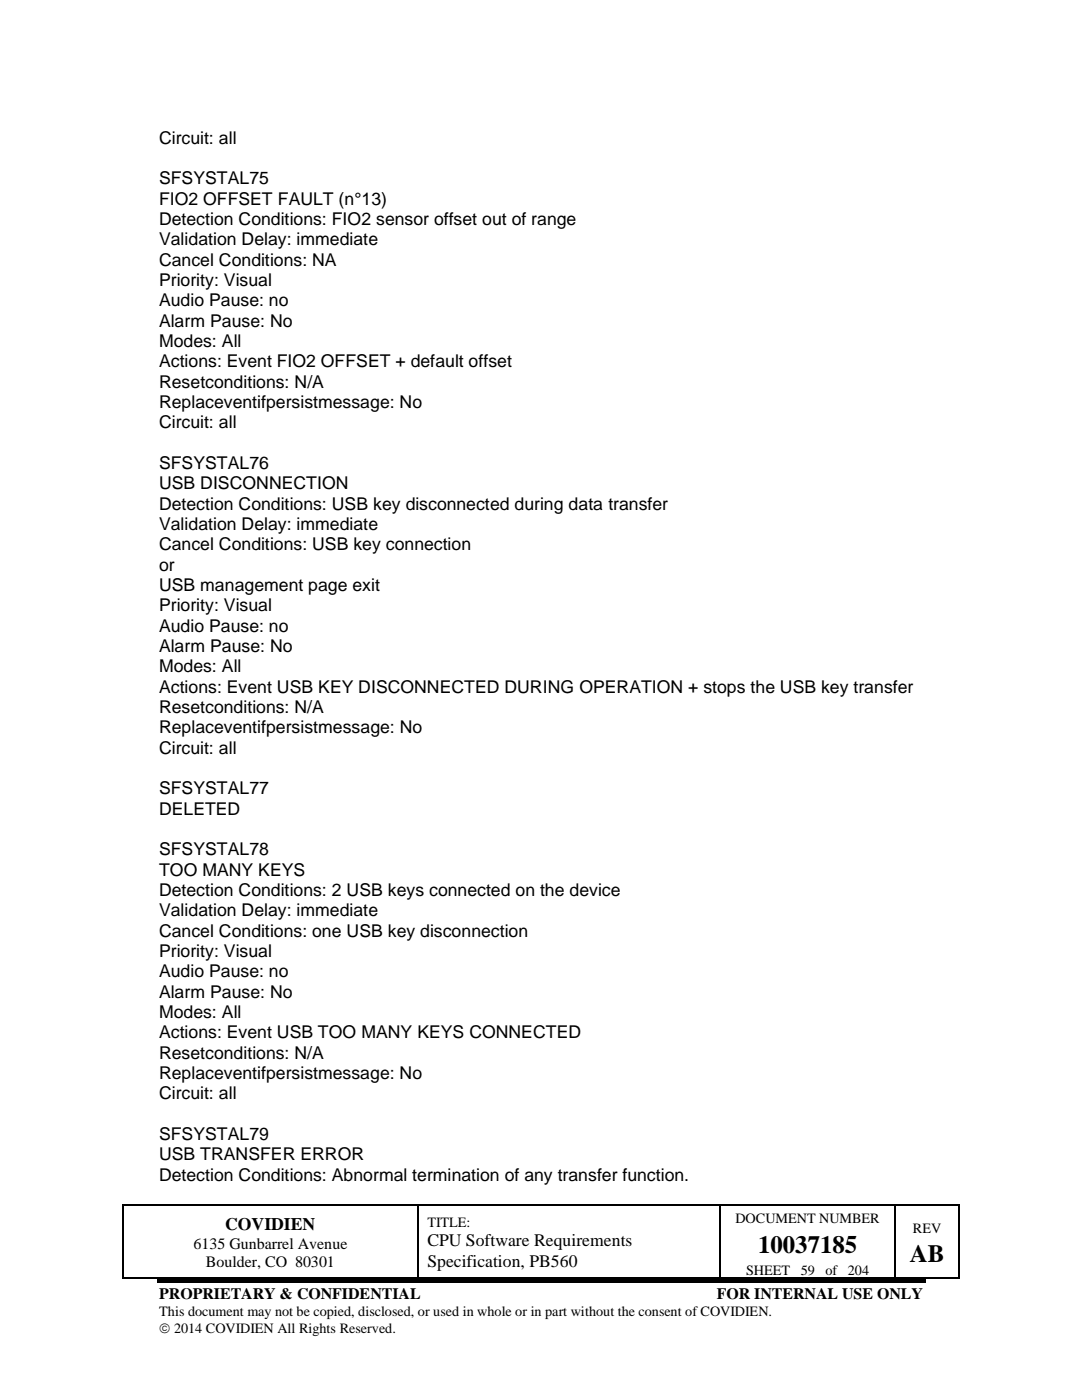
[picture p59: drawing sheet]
<svg xmlns="http://www.w3.org/2000/svg" width="216mm" height="279mm" viewBox="0 0 216 279" stroke-linecap="round" stroke-linejoin="round" font-family="sans-serif">
<defs><g id="words">
<g font-size="5">
<text x="151.3" y="250">10037185</text>
<text x="181.6" y="251.9">AB</text>
</g>
<g font-size="3.5">
<text x="31.8" y="28.7">Circuit: all</text>
<text x="31.8" y="36.8">SFSYSTAL75</text>
<text x="31.8" y="40.9">FIO2 OFFSET FAULT (n°13)</text>
<text x="31.8" y="44.9">Detection Conditions: FIO2 sensor offset out of range</text>
<text x="31.8" y="49">Validation Delay: immediate</text>
<text x="31.8" y="53.1">Cancel Conditions: NA</text>
<text x="31.8" y="57.1">Priority: Visual</text>
<text x="31.8" y="61.1">Audio Pause: no</text>
<text x="31.8" y="65.2">Alarm Pause: No</text>
<text x="31.8" y="69.3">Modes: All</text>
<text x="31.8" y="73.3">Actions: Event FIO2 OFFSET + default offset</text>
<text x="31.8" y="77.4">Resetconditions: N/A</text>
<text x="31.8" y="81.5">Replaceventifpersistmessage: No</text>
<text x="31.8" y="85.5">Circuit: all</text>
<text x="31.8" y="93.6">SFSYSTAL76</text>
<text x="31.8" y="97.7">USB DISCONNECTION</text>
<text x="31.8" y="101.7">Detection Conditions: USB key disconnected during data transfer</text>
<text x="31.8" y="105.8">Validation Delay: immediate</text>
<text x="31.8" y="109.8">Cancel Conditions: USB key connection</text>
<text x="31.8" y="113.9">or</text>
<text x="31.8" y="118">USB management page exit</text>
<text x="31.8" y="122">Priority: Visual</text>
<text x="31.8" y="126.1">Audio Pause: no</text>
<text x="31.8" y="130.1">Alarm Pause: No</text>
<text x="31.8" y="134.2">Modes: All</text>
<text x="31.8" y="138.2">Actions: Event USB KEY DISCONNECTED DURING OPERATION + stops the USB key transfer</text>
<text x="31.8" y="142.3">Resetconditions: N/A</text>
<text x="31.8" y="146.4">Replaceventifpersistmessage: No</text>
<text x="31.8" y="150.4">Circuit: all</text>
<text x="31.8" y="158.5">SFSYSTAL77</text>
<text x="31.8" y="162.6">DELETED</text>
<text x="31.8" y="170.7">SFSYSTAL78</text>
<text x="31.8" y="174.8">TOO MANY KEYS</text>
<text x="31.8" y="178.8">Detection Conditions: 2 USB keys connected on the device</text>
<text x="31.8" y="182.9">Validation Delay: immediate</text>
<text x="31.8" y="186.9">Cancel Conditions: one USB key disconnection</text>
<text x="31.8" y="191">Priority: Visual</text>
<text x="31.8" y="195.1">Audio Pause: no</text>
<text x="31.8" y="199.1">Alarm Pause: No</text>
<text x="31.8" y="203.1">Modes: All</text>
<text x="31.8" y="207.2">Actions: Event USB TOO MANY KEYS CONNECTED</text>
<text x="31.8" y="211.3">Resetconditions: N/A</text>
<text x="31.8" y="215.3">Replaceventifpersistmessage: No</text>
<text x="31.8" y="219.4">Circuit: all</text>
<text x="31.8" y="227.5">SFSYSTAL79</text>
<text x="31.8" y="231.6">USB TRANSFER ERROR</text>
<text x="31.8" y="235.6">Detection Conditions: Abnormal termination of any transfer function.</text>
<text x="44.9" y="245.4">COVIDIEN</text>
<text x="85.3" y="248.7">CPU Software Requirements</text>
<text x="85.3" y="252.8">Specification, PB560</text>
</g>
<g font-size="3.2">
<text x="38.6" y="249.2">6135 Gunbarrel Avenue</text>
<text x="41.1" y="252.8">Boulder, CO 80301</text>
<text x="31.8" y="259.3">PROPRIETARY &amp; CONFIDENTIAL</text>
<text x="143" y="259.3">FOR INTERNAL USE ONLY</text>
</g>
<g font-size="2.8">
<text x="85.3" y="244.8">TITLE:</text>
<text x="146.8" y="244">DOCUMENT NUMBER</text>
<text x="182.2" y="246">REV</text>
<text x="148.9" y="254.4">SHEET</text>
<text x="159.8" y="254.4">59</text>
<text x="164.7" y="254.4">of 204</text>
<text x="31.8" y="262.7">This document may not be copied, disclosed, or used in whole or in part without the consent of COVIDIEN.</text>
<text x="31.8" y="266.1">© 2014 COVIDIEN All Rights Reserved.</text>
</g>
</g></defs>
<g fill="#000">
<path d="M24.5 240.4h.2v.3h-.2z" fill-rule="evenodd"/>
<path d="M24.5 240.4h.2v.3h-.2z" fill-rule="evenodd"/>
<path d="M24.5 255h.2v.2h-.2z" fill-rule="evenodd"/>
<path d="M24.5 255h.2v.2h-.2z" fill-rule="evenodd"/>
<path d="M31.3 255.3h153.4v.7h-153.4z" fill-rule="evenodd"/>
<path d="M83.2 240.4h.3v.3h-.3z" fill-rule="evenodd"/>
<path d="M83.2 255h.3v.2h-.3z" fill-rule="evenodd"/>
<path d="M143.6 240.4h.2v.3h-.2z" fill-rule="evenodd"/>
<path d="M143.6 255h.2v.2h-.2z" fill-rule="evenodd"/>
<path d="M178.5 240.4h.3v.3h-.3z" fill-rule="evenodd"/>
<path d="M178.5 255h.3v.2h-.3z" fill-rule="evenodd"/>
<path d="M191.2 240.4h.3v.3h-.3z" fill-rule="evenodd"/>
<path d="M191.2 240.4h.3v.3h-.3z" fill-rule="evenodd"/>
<path d="M191.2 255h.3v.2h-.3z" fill-rule="evenodd"/>
<path d="M191.2 255h.3v.2h-.3z" fill-rule="evenodd"/>
</g>
<g fill="none" stroke="#000" stroke-width=".25">
<path d="M24.6 240.7v14.3M24.7 240.5h58.5M24.7 255.1h58.5M83.4 240.7v14.3M83.5 240.5h60.1M83.5 255.1h60.1M143.7 240.7v14.3M143.8 240.5h34.7M143.8 255.1h34.7M178.6 240.7v14.3M178.8 240.5h12.4M178.8 255.1h12.4"/>
<path d="M191.3 240.7v14.3"/>
</g>
<use href="#words"/>
</svg>
